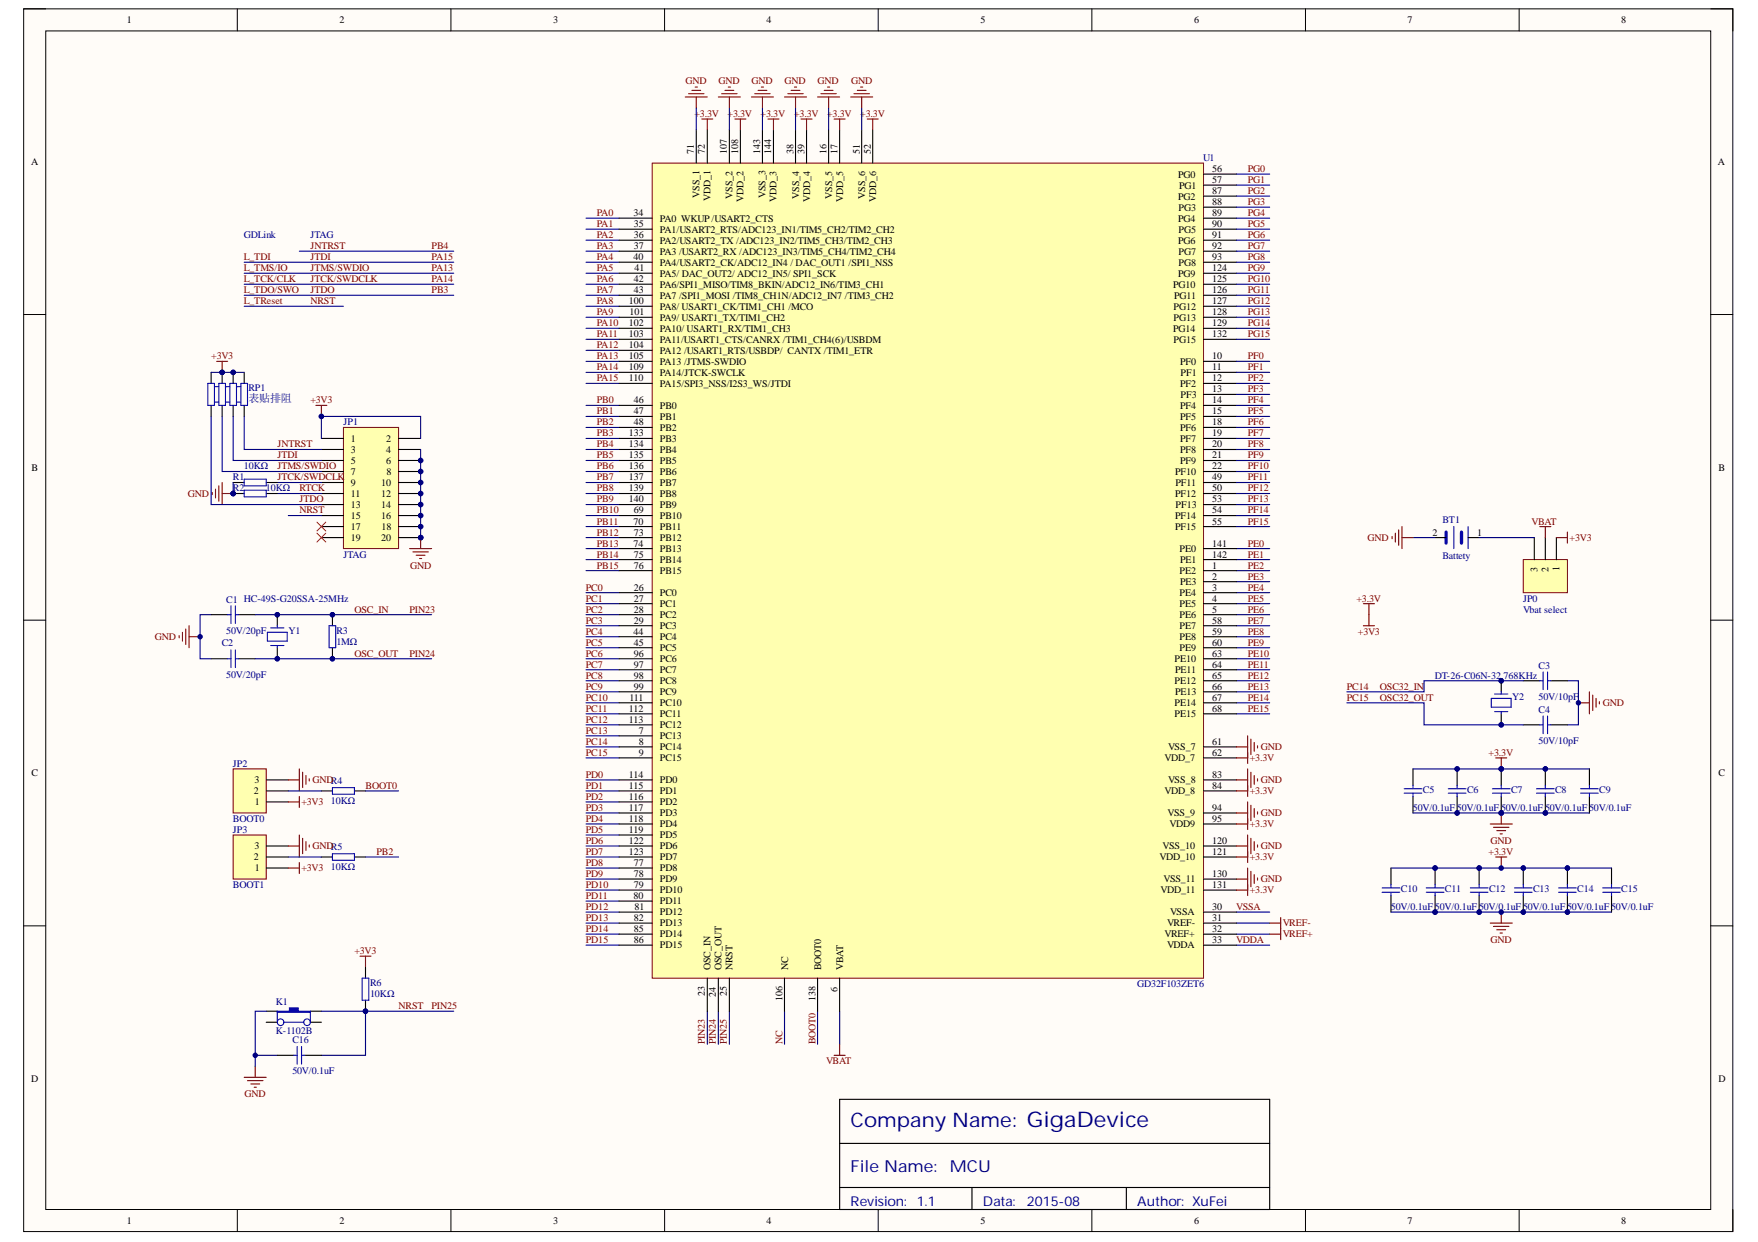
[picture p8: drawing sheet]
<svg xmlns="http://www.w3.org/2000/svg" width="297mm" height="210mm" viewBox="0 0 297 210" stroke-linecap="round" stroke-linejoin="round" font-family="sans-serif">
<defs><g id="words">
<text font-size="3.4" fill="#000080" x="143.7" y="190.5">Company Name: GigaDevice</text>
<g font-size="2.8" fill="#000080">
<text x="143.7" y="198">File Name:</text>
<text x="160.5" y="198">MCU</text>
</g>
<g font-size="2.3" fill="#000080">
<text x="143.7" y="203.8">Revision:</text>
<text x="154.9" y="203.8">1.1</text>
<text x="166.1" y="203.8">Data:</text>
<text x="173.5" y="203.8">2015-08</text>
<text x="192.1" y="203.8">Author: XuFei</text>
</g>
<text font-size="1.9" fill="#000080" x="42" y="67.9">表贴排阻</text>
<g font-size="1.7">
<text x="21.4" y="3.9">1</text>
<text x="57.4" y="3.9">2</text>
<text x="93.5" y="3.9">3</text>
<text x="129.5" y="3.9">4</text>
<text x="165.6" y="3.9">5</text>
<text x="201.8" y="3.9">6</text>
<text x="237.8" y="3.9">7</text>
<text x="273.9" y="3.9">8</text>
<text x="5.2" y="27.9">A</text>
<text x="117.3" y="26" transform="rotate(-90 117.3 26)">71</text>
<text x="119.1" y="26" transform="rotate(-90 119.1 26)">72</text>
<text x="122.8" y="26" transform="rotate(-90 122.8 26)">107</text>
<text x="124.7" y="26" transform="rotate(-90 124.7 26)">108</text>
<text x="128.4" y="26" transform="rotate(-90 128.4 26)">143</text>
<text x="130.3" y="26" transform="rotate(-90 130.3 26)">144</text>
<text x="134.1" y="26" transform="rotate(-90 134.1 26)">38</text>
<text x="135.9" y="26" transform="rotate(-90 135.9 26)">39</text>
<text x="139.7" y="26" transform="rotate(-90 139.7 26)">16</text>
<text x="141.5" y="26" transform="rotate(-90 141.5 26)">17</text>
<text x="145.3" y="26" transform="rotate(-90 145.3 26)">51</text>
<text x="147.1" y="26" transform="rotate(-90 147.1 26)">52</text>
<text x="204.8" y="29.1">56</text>
<text x="290.3" y="27.9">A</text>
<text x="118.2" y="33.4" transform="rotate(-90 118.2 33.4)">VSS_1</text>
<text x="120" y="34" transform="rotate(-90 120 34)">VDD_1</text>
<text x="123.8" y="33.6" transform="rotate(-90 123.8 33.6)">VSS_2</text>
<text x="125.6" y="34.1" transform="rotate(-90 125.6 34.1)">VDD_2</text>
<text x="129.4" y="33.5" transform="rotate(-90 129.4 33.5)">VSS_3</text>
<text x="131.2" y="34.1" transform="rotate(-90 131.2 34.1)">VDD_3</text>
<text x="135" y="33.6" transform="rotate(-90 135 33.6)">VSS_4</text>
<text x="136.9" y="34.1" transform="rotate(-90 136.9 34.1)">VDD_4</text>
<text x="140.6" y="33.6" transform="rotate(-90 140.6 33.6)">VSS_5</text>
<text x="142.5" y="34.1" transform="rotate(-90 142.5 34.1)">VDD_5</text>
<text x="146.2" y="33.6" transform="rotate(-90 146.2 33.6)">VSS_6</text>
<text x="148" y="34.1" transform="rotate(-90 148 34.1)">VDD_6</text>
<text x="199.1" y="30">PG0</text>
<text x="199.1" y="33.7">PG2</text>
<text x="199.1" y="35.6">PG3</text>
<text x="199.2" y="31.9">PG1</text>
<text x="204.8" y="30.9">57</text>
<text x="204.8" y="32.8">87</text>
<text x="204.8" y="34.7">88</text>
<text x="107" y="36.5">34</text>
<text x="107.1" y="38.4">35</text>
<text x="107.1" y="40.2">36</text>
<text x="111.5" y="37.4">PA0 WKUP /USART2_CTS</text>
<text x="111.5" y="39.3">PA1/USART2_RTS/ADC123_IN1/TIM5_CH2/TIM2_CH2</text>
<text x="111.5" y="41.2">PA2/USART2_TX /ADC123_IN2/TIM5_CH3/TIM2_CH3</text>
<text x="199.1" y="37.4">PG4</text>
<text x="199.1" y="41.2">PG6</text>
<text x="199.1" y="39.3">PG5</text>
<text x="204.8" y="36.5">89</text>
<text x="204.8" y="38.4">90</text>
<text x="204.8" y="40.2">91</text>
<text x="107" y="44">40</text>
<text x="107.1" y="42.1">37</text>
<text x="107.1" y="47.7">42</text>
<text x="107.2" y="45.8">41</text>
<text x="111.5" y="43">PA3 /USART2_RX /ADC123_IN3/TIM5_CH4/TIM2_CH4</text>
<text x="111.5" y="44.9">PA4/USART2_CK/ADC12_IN4 / DAC_OUT1 /SPI1_NSS</text>
<text x="111.5" y="46.7">PA5/ DAC_OUT2/ ADC12_IN5/ SPI1_SCK</text>
<text x="199.1" y="46.7">PG9</text>
<text x="199.1" y="43">PG7</text>
<text x="199.1" y="44.9">PG8</text>
<text x="204.8" y="42.1">92</text>
<text x="204.8" y="44">93</text>
<text x="204.8" y="45.8">124</text>
<text x="204.8" y="47.7">125</text>
<text x="106.3" y="51.4">100</text>
<text x="106.3" y="53.3">101</text>
<text x="107.1" y="49.5">43</text>
<text x="111.5" y="48.6">PA6/SPI1_MISO/TIM8_BKIN/ADC12_IN6/TIM3_CH1</text>
<text x="111.5" y="50.5">PA7 /SPI1_MOSI /TIM8_CH1N/ADC12_IN7 /TIM3_CH2</text>
<text x="111.5" y="52.3">PA8/ USART1_CK/TIM1_CH1 /MCO</text>
<text x="198.2" y="48.6">PG10</text>
<text x="198.3" y="52.3">PG12</text>
<text x="198.4" y="50.5">PG11</text>
<text x="204.8" y="49.5">126</text>
<text x="204.8" y="51.4">127</text>
<text x="204.8" y="53.3">128</text>
<text x="106.3" y="55.1">102</text>
<text x="106.3" y="57">103</text>
<text x="106.3" y="58.8">104</text>
<text x="111.5" y="54.2">PA9/ USART1_TX/TIM1_CH2</text>
<text x="111.5" y="56">PA10/ USART1_RX/TIM1_CH3</text>
<text x="111.5" y="57.9">PA11/USART1_CTS/CANRX /TIM1_CH4(6)/USBDM</text>
<text x="111.5" y="59.8">PA12 /USART1_RTS/USBDP/ CANTX /TIM1_ETR</text>
<text x="198.2" y="56">PG14</text>
<text x="198.3" y="54.2">PG13</text>
<text x="198.3" y="57.9">PG15</text>
<text x="204.8" y="55.1">129</text>
<text x="204.8" y="57">132</text>
<text x="106.3" y="60.7">105</text>
<text x="106.3" y="62.5">109</text>
<text x="106.3" y="64.4">110</text>
<text x="111.5" y="61.6">PA13 /JTMS-SWDIO</text>
<text x="111.5" y="63.5">PA14/JTCK-SWCLK</text>
<text x="111.5" y="65.3">PA15/SPI3_NSS/I2S3_WS/JTDI</text>
<text x="199.4" y="61.6">PF0</text>
<text x="199.4" y="65.3">PF2</text>
<text x="199.5" y="63.5">PF1</text>
<text x="204.8" y="60.7">10</text>
<text x="204.8" y="62.5">11</text>
<text x="204.8" y="64.4">12</text>
<text x="107.1" y="68.1">46</text>
<text x="107.1" y="70">47</text>
<text x="107.1" y="71.8">48</text>
<text x="111.5" y="69.1">PB0</text>
<text x="111.5" y="70.9">PB1</text>
<text x="199.4" y="69.1">PF4</text>
<text x="199.4" y="70.9">PF5</text>
<text x="199.5" y="67.2">PF3</text>
<text x="204.8" y="66.3">13</text>
<text x="204.8" y="68.1">14</text>
<text x="204.8" y="70">15</text>
<text x="204.8" y="71.8">18</text>
<text x="59.3" y="74.6">1</text>
<text x="59.3" y="76.5">3</text>
<text x="65.2" y="74.6">2</text>
<text x="65.2" y="76.5">4</text>
<text x="106.3" y="73.7">133</text>
<text x="106.3" y="75.6">134</text>
<text x="106.3" y="77.4">135</text>
<text x="111.5" y="72.8">PB2</text>
<text x="111.5" y="74.6">PB3</text>
<text x="111.5" y="76.5">PB4</text>
<text x="199.4" y="72.8">PF6</text>
<text x="199.4" y="74.6">PF7</text>
<text x="199.4" y="76.5">PF8</text>
<text x="204.8" y="73.7">19</text>
<text x="204.8" y="75.6">20</text>
<text x="204.8" y="77.4">21</text>
<text x="5.3" y="79.5">B</text>
<text x="59.3" y="78.4">5</text>
<text x="59.3" y="80.2">7</text>
<text x="59.3" y="82.1">9</text>
<text x="59.3" y="83.9">11</text>
<text x="64.4" y="82.1">10</text>
<text x="64.4" y="83.9">12</text>
<text x="65.2" y="78.4">6</text>
<text x="65.3" y="80.2">8</text>
<text x="106.3" y="79.3">136</text>
<text x="106.3" y="81.1">137</text>
<text x="106.3" y="83">139</text>
<text x="111.5" y="78.4">PB5</text>
<text x="111.5" y="80.2">PB6</text>
<text x="111.5" y="82.1">PB7</text>
<text x="111.5" y="83.9">PB8</text>
<text x="198.6" y="80.2">PF10</text>
<text x="198.6" y="83.9">PF12</text>
<text x="198.6" y="82.1">PF11</text>
<text x="199.4" y="78.4">PF9</text>
<text x="204.8" y="79.3">22</text>
<text x="204.8" y="81.1">49</text>
<text x="204.8" y="83">50</text>
<text x="290.3" y="79.5">B</text>
<text x="59.3" y="85.8">13</text>
<text x="59.3" y="87.7">15</text>
<text x="59.3" y="89.6">17</text>
<text x="64.4" y="85.8">14</text>
<text x="64.4" y="87.7">16</text>
<text x="64.5" y="89.6">18</text>
<text x="106.3" y="84.9">140</text>
<text x="107" y="88.7">70</text>
<text x="107.1" y="86.7">69</text>
<text x="111.5" y="87.7">PB10</text>
<text x="111.5" y="89.6">PB11</text>
<text x="111.5" y="85.8">PB9</text>
<text x="198.6" y="87.7">PF14</text>
<text x="198.6" y="89.6">PF15</text>
<text x="198.6" y="85.8">PF13</text>
<text x="204.8" y="84.9">53</text>
<text x="204.8" y="86.7">54</text>
<text x="204.8" y="88.7">55</text>
<text x="59.3" y="91.5">19</text>
<text x="64.4" y="91.5">20</text>
<text x="107" y="92.4">74</text>
<text x="107.1" y="90.5">73</text>
<text x="107.1" y="94.2">75</text>
<text x="111.5" y="91.5">PB12</text>
<text x="111.5" y="93.3">PB13</text>
<text x="111.5" y="95.2">PB14</text>
<text x="199.3" y="93.3">PE0</text>
<text x="199.4" y="95.2">PE1</text>
<text x="204.8" y="92.4">141</text>
<text x="204.8" y="94.2">142</text>
<text x="242" y="90.5">2</text>
<text x="249.6" y="90.5">1</text>
<text x="107.1" y="99.8">26</text>
<text x="107.1" y="101.7">27</text>
<text x="107.1" y="96.1">76</text>
<text x="111.5" y="100.8">PC0</text>
<text x="111.5" y="97">PB15</text>
<text x="199.3" y="97">PE2</text>
<text x="199.3" y="100.8">PE4</text>
<text x="199.4" y="98.9">PE3</text>
<text x="204.8" y="96.1">1</text>
<text x="204.8" y="98">2</text>
<text x="204.8" y="99.8">3</text>
<text x="204.8" y="101.7">4</text>
<text x="259.8" y="96.6" transform="rotate(-90 259.8 96.6)">3</text>
<text x="261.7" y="96.6" transform="rotate(-90 261.7 96.6)">2</text>
<text x="263.5" y="96.5" transform="rotate(-90 263.5 96.5)">1</text>
<text x="107" y="107.3">44</text>
<text x="107.1" y="103.5">28</text>
<text x="107.1" y="105.4">29</text>
<text x="111.5" y="102.6">PC1</text>
<text x="111.5" y="104.5">PC2</text>
<text x="111.5" y="106.3">PC3</text>
<text x="199.3" y="102.6">PE5</text>
<text x="199.3" y="104.5">PE6</text>
<text x="199.3" y="106.3">PE7</text>
<text x="204.8" y="103.5">5</text>
<text x="204.8" y="105.4">58</text>
<text x="204.8" y="107.3">59</text>
<text x="107.1" y="109.1">45</text>
<text x="107.1" y="111">96</text>
<text x="107.1" y="112.8">97</text>
<text x="111.5" y="108.2">PC4</text>
<text x="111.5" y="110.1">PC5</text>
<text x="111.5" y="111.9">PC6</text>
<text x="111.5" y="113.8">PC7</text>
<text x="198.5" y="111.9">PE10</text>
<text x="198.6" y="113.8">PE11</text>
<text x="199.3" y="108.2">PE8</text>
<text x="199.3" y="110.1">PE9</text>
<text x="204.8" y="109.1">60</text>
<text x="204.8" y="111">63</text>
<text x="204.8" y="112.8">64</text>
<text x="106.3" y="118.4">111</text>
<text x="107.1" y="114.7">98</text>
<text x="107.1" y="116.6">99</text>
<text x="111.5" y="115.6">PC8</text>
<text x="111.5" y="117.5">PC9</text>
<text x="111.5" y="119.4">PC10</text>
<text x="198.5" y="115.6">PE12</text>
<text x="198.5" y="119.4">PE14</text>
<text x="198.6" y="117.5">PE13</text>
<text x="204.8" y="114.7">65</text>
<text x="204.8" y="116.6">66</text>
<text x="204.8" y="118.4">67</text>
<text x="106.3" y="120.3">112</text>
<text x="106.3" y="122.1">113</text>
<text x="107.9" y="124">7</text>
<text x="107.9" y="125.9">8</text>
<text x="111.5" y="124.9">PC13</text>
<text x="111.5" y="121.2">PC11</text>
<text x="111.5" y="123.1">PC12</text>
<text x="198.5" y="121.2">PE15</text>
<text x="204.8" y="125.9">61</text>
<text x="204.8" y="120.3">68</text>
<text x="5.3" y="131.2">C</text>
<text x="106.3" y="131.4">114</text>
<text x="107.9" y="127.7">9</text>
<text x="111.5" y="126.8">PC14</text>
<text x="111.5" y="128.7">PC15</text>
<text x="196.8" y="128.7">VDD_7</text>
<text x="197.4" y="126.8">VSS_7</text>
<text x="204.8" y="127.7">62</text>
<text x="204.8" y="131.4">83</text>
<text x="290.3" y="131.2">C</text>
<text x="42.9" y="134.2">2</text>
<text x="43" y="132.4">3</text>
<text x="43.1" y="136.1">1</text>
<text x="106.3" y="133.3">115</text>
<text x="106.3" y="135.2">116</text>
<text x="106.3" y="137">117</text>
<text x="111.5" y="132.4">PD0</text>
<text x="111.5" y="134.2">PD1</text>
<text x="111.5" y="136.1">PD2</text>
<text x="111.5" y="137.9">PD3</text>
<text x="196.8" y="134.2">VDD_8</text>
<text x="197.3" y="137.9">VSS_9</text>
<text x="197.4" y="132.4">VSS_8</text>
<text x="204.8" y="133.3">84</text>
<text x="204.8" y="137">94</text>
<text x="43" y="143.5">3</text>
<text x="106.3" y="138.9">118</text>
<text x="106.3" y="140.7">119</text>
<text x="106.3" y="142.6">122</text>
<text x="111.5" y="139.8">PD4</text>
<text x="111.5" y="141.7">PD5</text>
<text x="111.5" y="143.5">PD6</text>
<text x="196.4" y="143.5">VSS_10</text>
<text x="197.6" y="139.8">VDD9</text>
<text x="204.8" y="138.9">95</text>
<text x="204.8" y="142.6">120</text>
<text x="42.9" y="145.4">2</text>
<text x="43.1" y="147.2">1</text>
<text x="106.3" y="144.5">123</text>
<text x="107.1" y="146.3">77</text>
<text x="107.1" y="148.2">78</text>
<text x="111.5" y="147.2">PD8</text>
<text x="111.5" y="149.1">PD9</text>
<text x="111.5" y="145.4">PD7</text>
<text x="195.9" y="145.4">VDD_10</text>
<text x="196.6" y="149.1">VSS_11</text>
<text x="204.8" y="144.5">121</text>
<text x="204.8" y="148.2">130</text>
<text x="107" y="151.9">80</text>
<text x="107.1" y="150">79</text>
<text x="107.1" y="155.6">82</text>
<text x="107.2" y="153.8">81</text>
<text x="111.5" y="151">PD10</text>
<text x="111.5" y="152.8">PD11</text>
<text x="111.5" y="154.7">PD12</text>
<text x="196.1" y="151">VDD_11</text>
<text x="197.7" y="154.7">VSSA</text>
<text x="204.8" y="153.8">30</text>
<text x="204.8" y="155.6">31</text>
<text x="204.8" y="150">131</text>
<text x="107.1" y="157.5">85</text>
<text x="107.1" y="159.3">86</text>
<text x="111.5" y="156.5">PD13</text>
<text x="111.5" y="158.4">PD14</text>
<text x="111.5" y="160.3">PD15</text>
<text x="196.8" y="158.4">VREF+</text>
<text x="197.2" y="156.5">VREF-</text>
<text x="197.2" y="160.3">VDDA</text>
<text x="204.8" y="157.5">32</text>
<text x="204.8" y="159.3">33</text>
<text x="120" y="164" transform="rotate(-90 120 164)">OSC_IN</text>
<text x="121.9" y="164" transform="rotate(-90 121.9 164)">OSC_OUT</text>
<text x="123.8" y="164" transform="rotate(-90 123.8 164)">NRST</text>
<text x="133.2" y="164" transform="rotate(-90 133.2 164)">NC</text>
<text x="138.7" y="164" transform="rotate(-90 138.7 164)">BOOT0</text>
<text x="141.5" y="167.6" transform="rotate(-90 141.5 167.6)">6</text>
<text x="142.5" y="164" transform="rotate(-90 142.5 164)">VBAT</text>
<text x="119.1" y="168.4" transform="rotate(-90 119.1 168.4)">23</text>
<text x="121" y="168.5" transform="rotate(-90 121 168.5)">24</text>
<text x="122.8" y="168.4" transform="rotate(-90 122.8 168.4)">25</text>
<text x="132.2" y="169.2" transform="rotate(-90 132.2 169.2)">106</text>
<text x="137.8" y="169.2" transform="rotate(-90 137.8 169.2)">138</text>
<text x="5.2" y="182.8">D</text>
<text x="290.3" y="182.8">D</text>
<text x="21.4" y="206.8">1</text>
<text x="57.4" y="206.8">2</text>
<text x="93.5" y="206.8">3</text>
<text x="129.5" y="206.8">4</text>
<text x="165.6" y="206.8">5</text>
<text x="201.8" y="206.8">6</text>
<text x="237.8" y="206.8">7</text>
<text x="273.9" y="206.8">8</text>
</g>
<g font-size="1.7" fill="#800000">
<text x="115.8" y="14.2">GND</text>
<text x="121.4" y="14.2">GND</text>
<text x="127" y="14.2">GND</text>
<text x="132.6" y="14.2">GND</text>
<text x="138.1" y="14.2">GND</text>
<text x="143.8" y="14.2">GND</text>
<text x="117.3" y="19.8">+3.3V</text>
<text x="122.9" y="19.8">+3.3V</text>
<text x="128.5" y="19.8">+3.3V</text>
<text x="134.2" y="19.8">+3.3V</text>
<text x="139.8" y="19.8">+3.3V</text>
<text x="145.3" y="19.8">+3.3V</text>
<text x="210.8" y="29.1">PG0</text>
<text x="210.8" y="30.9">PG1</text>
<text x="210.8" y="32.8">PG2</text>
<text x="210.8" y="34.7">PG3</text>
<text x="100.8" y="36.5">PA0</text>
<text x="100.8" y="38.4">PA1</text>
<text x="100.8" y="40.2">PA2</text>
<text x="210.8" y="36.5">PG4</text>
<text x="210.8" y="38.4">PG5</text>
<text x="210.8" y="40.2">PG6</text>
<text x="41.2" y="45.8">L_TMS/IO</text>
<text x="41.2" y="47.7">L_TCK/CLK</text>
<text x="41.2" y="44">L_TDI</text>
<text x="52.5" y="42.1">JNTRST</text>
<text x="52.5" y="44">JTDI</text>
<text x="52.5" y="45.8">JTMS/SWDIO</text>
<text x="52.5" y="47.7">JTCK/SWDCLK</text>
<text x="72.9" y="42.1">PB4</text>
<text x="72.9" y="44">PA15</text>
<text x="72.9" y="45.8">PA13</text>
<text x="72.9" y="47.7">PA14</text>
<text x="100.8" y="44">PA4</text>
<text x="100.8" y="45.8">PA5</text>
<text x="100.8" y="47.7">PA6</text>
<text x="100.8" y="42.1">PA3</text>
<text x="210.8" y="42.1">PG7</text>
<text x="210.8" y="45.8">PG9</text>
<text x="210.8" y="44">PG8</text>
<text x="210.8" y="47.7">PG10</text>
<text x="41.2" y="49.5">L_TDO/SWO</text>
<text x="41.2" y="51.4">L_TReset</text>
<text x="52.5" y="49.5">JTDO</text>
<text x="52.5" y="51.4">NRST</text>
<text x="72.9" y="49.5">PB3</text>
<text x="100.8" y="49.5">PA7</text>
<text x="100.8" y="53.3">PA9</text>
<text x="100.8" y="51.4">PA8</text>
<text x="210.8" y="49.5">PG11</text>
<text x="210.8" y="51.4">PG12</text>
<text x="210.8" y="53.3">PG13</text>
<text x="100.8" y="57">PA11</text>
<text x="100.8" y="58.8">PA12</text>
<text x="100.8" y="55.1">PA10</text>
<text x="210.8" y="55.1">PG14</text>
<text x="210.8" y="57">PG15</text>
<text x="35.7" y="60.7">+3V3</text>
<text x="100.8" y="64.4">PA15</text>
<text x="100.8" y="60.7">PA13</text>
<text x="100.8" y="62.5">PA14</text>
<text x="210.8" y="60.7">PF0</text>
<text x="210.8" y="62.5">PF1</text>
<text x="210.8" y="64.4">PF2</text>
<text x="52.5" y="68.1">+3V3</text>
<text x="100.8" y="70">PB1</text>
<text x="100.8" y="71.8">PB2</text>
<text x="100.8" y="68.1">PB0</text>
<text x="210.8" y="66.3">PF3</text>
<text x="210.8" y="68.1">PF4</text>
<text x="210.8" y="70">PF5</text>
<text x="210.8" y="71.8">PF6</text>
<text x="46.9" y="75.6">JNTRST</text>
<text x="46.9" y="77.4">JTDI</text>
<text x="100.8" y="77.4">PB5</text>
<text x="100.8" y="73.7">PB3</text>
<text x="100.8" y="75.6">PB4</text>
<text x="210.8" y="73.7">PF7</text>
<text x="210.8" y="77.4">PF9</text>
<text x="210.8" y="75.6">PF8</text>
<text x="31.7" y="83.9">GND</text>
<text x="46.9" y="79.3">JTMS/SWDIO</text>
<text x="46.9" y="81.1">JTCK/SWDCLK</text>
<text x="50.6" y="83">RTCK</text>
<text x="100.8" y="79.3">PB6</text>
<text x="100.8" y="81.1">PB7</text>
<text x="100.8" y="83">PB8</text>
<text x="210.8" y="81.1">PF11</text>
<text x="210.8" y="79.3">PF10</text>
<text x="210.8" y="83">PF12</text>
<text x="50.6" y="86.7">NRST</text>
<text x="50.6" y="84.9">JTDO</text>
<text x="100.8" y="86.7">PB10</text>
<text x="100.8" y="88.7">PB11</text>
<text x="100.8" y="84.9">PB9</text>
<text x="210.8" y="86.7">PF14</text>
<text x="210.8" y="88.7">PF15</text>
<text x="210.8" y="84.9">PF13</text>
<text x="258.8" y="88.7">VBAT</text>
<text x="100.8" y="90.5">PB12</text>
<text x="100.8" y="92.4">PB13</text>
<text x="100.8" y="94.2">PB14</text>
<text x="210.8" y="92.4">PE0</text>
<text x="210.8" y="94.2">PE1</text>
<text x="231" y="91.5">GND</text>
<text x="265.2" y="91.5">+3V3</text>
<text x="69.3" y="96.1">GND</text>
<text x="99" y="99.8">PC0</text>
<text x="99" y="101.7">PC1</text>
<text x="100.8" y="96.1">PB15</text>
<text x="210.8" y="96.1">PE2</text>
<text x="210.8" y="98">PE3</text>
<text x="210.8" y="99.8">PE4</text>
<text x="210.8" y="101.7">PE5</text>
<text x="229.2" y="101.7">+3.3V</text>
<text x="59.9" y="103.5">OSC_IN</text>
<text x="69.2" y="103.5">PIN23</text>
<text x="99" y="107.3">PC4</text>
<text x="99" y="105.4">PC3</text>
<text x="99" y="103.5">PC2</text>
<text x="210.8" y="103.5">PE6</text>
<text x="210.8" y="105.4">PE7</text>
<text x="210.8" y="107.3">PE8</text>
<text x="229.4" y="107.3">+3V3</text>
<text x="26.1" y="108.2">GND</text>
<text x="59.9" y="111">OSC_OUT</text>
<text x="69.2" y="111">PIN24</text>
<text x="99" y="109.1">PC5</text>
<text x="99" y="111">PC6</text>
<text x="99" y="112.8">PC7</text>
<text x="210.8" y="109.1">PE9</text>
<text x="210.8" y="112.8">PE11</text>
<text x="210.8" y="111">PE10</text>
<text x="99" y="114.7">PC8</text>
<text x="99" y="116.6">PC9</text>
<text x="99" y="118.4">PC10</text>
<text x="210.8" y="118.4">PE14</text>
<text x="210.8" y="114.7">PE12</text>
<text x="210.8" y="116.6">PE13</text>
<text x="227.6" y="116.6">PC14</text>
<text x="227.6" y="118.4">PC15</text>
<text x="233.2" y="116.6">OSC32_IN</text>
<text x="233.2" y="118.4">OSC32_OUT</text>
<text x="270.8" y="119.4">GND</text>
<text x="99" y="122.1">PC12</text>
<text x="99" y="124">PC13</text>
<text x="99" y="125.9">PC14</text>
<text x="99" y="120.3">PC11</text>
<text x="210.8" y="120.3">PE15</text>
<text x="99" y="127.7">PC15</text>
<text x="99" y="131.4">PD0</text>
<text x="211.2" y="128.7">+3.3V</text>
<text x="213" y="126.8">GND</text>
<text x="251.5" y="127.7">+3.3V</text>
<text x="50.9" y="136.1">+3V3</text>
<text x="52.8" y="132.4">GNDR4</text>
<text x="61.8" y="133.3">BOOT0</text>
<text x="99" y="133.3">PD1</text>
<text x="99" y="137">PD3</text>
<text x="99" y="135.2">PD2</text>
<text x="211.2" y="134.2">+3.3V</text>
<text x="213" y="132.4">GND</text>
<text x="213" y="137.9">GND</text>
<text x="52.8" y="143.5">GNDR5</text>
<text x="99" y="138.9">PD4</text>
<text x="99" y="140.7">PD5</text>
<text x="99" y="142.6">PD6</text>
<text x="211.2" y="139.8">+3.3V</text>
<text x="213" y="143.5">GND</text>
<text x="251.8" y="142.6">GND</text>
<text x="50.9" y="147.2">+3V3</text>
<text x="63.6" y="144.5">PB2</text>
<text x="99" y="144.5">PD7</text>
<text x="99" y="146.3">PD8</text>
<text x="99" y="148.2">PD9</text>
<text x="211.2" y="145.4">+3.3V</text>
<text x="213" y="149.1">GND</text>
<text x="251.5" y="144.5">+3.3V</text>
<text x="99" y="150">PD10</text>
<text x="99" y="151.9">PD11</text>
<text x="99" y="153.8">PD12</text>
<text x="99" y="155.6">PD13</text>
<text x="208.9" y="153.8">VSSA</text>
<text x="211.2" y="151">+3.3V</text>
<text x="59.9" y="161.2">+3V3</text>
<text x="99" y="157.5">PD14</text>
<text x="99" y="159.3">PD15</text>
<text x="208.9" y="159.3">VDDA</text>
<text x="216.7" y="158.4">VREF+</text>
<text x="216.7" y="156.5">VREF-</text>
<text x="251.8" y="159.3">GND</text>
<text x="67.3" y="170.6">NRST</text>
<text x="72.9" y="170.6">PIN25</text>
<text x="119.1" y="176.5" transform="rotate(-90 119.1 176.5)">PIN23</text>
<text x="121" y="176.5" transform="rotate(-90 121 176.5)">PIN24</text>
<text x="122.8" y="176.5" transform="rotate(-90 122.8 176.5)">PIN25</text>
<text x="132.2" y="176.5" transform="rotate(-90 132.2 176.5)">NC</text>
<text x="137.8" y="176.5" transform="rotate(-90 137.8 176.5)">BOOT0</text>
<text x="139.6" y="179.9">VBAT</text>
<text x="41.3" y="185.5">GND</text>
</g>
<g font-size="1.7" fill="#000080">
<text x="203.3" y="27.2">U1</text>
<text x="41.2" y="40.2">GDLink</text>
<text x="52.5" y="40.2">JTAG</text>
<text x="42" y="66.1">RP1</text>
<text x="58" y="71.8">JP1</text>
<text x="39.3" y="83">R2</text>
<text x="39.3" y="81.1">R1</text>
<text x="41.2" y="79.3">10KΩ</text>
<text x="44.9" y="83">10KΩ</text>
<text x="243.7" y="88.4">BT1</text>
<text x="58" y="94.2">JTAG</text>
<text x="243.7" y="94.4">Battety</text>
<text x="38.2" y="101.9">C1 HC-49S-G20SSA-25MHz</text>
<text x="257.3" y="101.7">JP0</text>
<text x="38.2" y="107.1">50V/20pF</text>
<text x="48.7" y="107.1">Y1</text>
<text x="56.8" y="107.1">R3</text>
<text x="257.3" y="103.5">Vbat select</text>
<text x="37.5" y="109.1">C2</text>
<text x="56.8" y="109">1MΩ</text>
<text x="260" y="113">C3</text>
<text x="38.2" y="114.5">50V/20pF</text>
<text x="242.5" y="114.7">DT-26-C06N-32.768KHz</text>
<text x="255.5" y="118.3">Y2</text>
<text x="260" y="118.3">50V/10pF</text>
<text x="260" y="120.5">C4</text>
<text x="260" y="125.7">50V/10pF</text>
<text x="39.3" y="129.6">JP2</text>
<text x="55.9" y="135.9">10KΩ</text>
<text x="238.7" y="137">50V/0.1uF 50V/0.1uF 50V/0.1uF 50V/0.1uF 50V/0.1uF</text>
<text x="240.4" y="134.1">C5</text>
<text x="247.9" y="134.1">C6</text>
<text x="255.3" y="134.1">C7</text>
<text x="262.8" y="134.1">C8</text>
<text x="270.2" y="134.1">C9</text>
<text x="39.3" y="138.9">BOOT0</text>
<text x="39.3" y="140.7">JP3</text>
<text x="55.9" y="147.1">10KΩ</text>
<text x="39.3" y="150">BOOT1</text>
<text x="235" y="153.8">50V/0.1uF 50V/0.1uF 50V/0.1uF 50V/0.1uF 50V/0.1uF 50V/0.1uF</text>
<text x="236.7" y="150.8">C10</text>
<text x="244.1" y="150.8">C11</text>
<text x="251.6" y="150.8">C12</text>
<text x="259" y="150.8">C13</text>
<text x="266.5" y="150.8">C14</text>
<text x="273.9" y="150.8">C15</text>
<text x="62.5" y="166.6">R6</text>
<text x="192.1" y="166.8">GD32F103ZET6</text>
<text x="46.6" y="169.8">K1</text>
<text x="62.5" y="168.5">10KΩ</text>
<text x="46.6" y="174.8">K-1102B</text>
<text x="49.4" y="176.3">C16</text>
<text x="49.4" y="181.5">50V/0.1uF</text>
</g>
</g></defs>
<path d="M4 1.5h288.8v206.6h-288.8z" fill-rule="evenodd" fill="#fffcf8"/>
<path d="M4 1.5h288.8v206.6h-288.8z" fill="none" stroke="#000" stroke-width=".17"/>
<path d="M7.7 5.2h281.4v199.2h-281.4z" fill-rule="evenodd" fill="#fffcf8"/>
<g fill="none" stroke="#000" stroke-width=".17">
<path d="M4 1.5h3.7M7.7 5.2h281.4v199.2h-281.4zM40.1 1.5v3.7M76.2 1.5v3.7M112.3 1.5v3.7M148.4 1.5v3.7M184.5 1.5v3.7M220.6 1.5v3.7M256.7 1.5v3.7M289.1 1.5h3.7v3.7M4 53.2h3.7M289.1 53.2h3.7"/>
<path d="M4 104.8h3.7M289.1 104.8h3.7M4 156.5h3.7M289.1 156.5h3.7M40.1 204.4v3.7M76.2 204.4v3.7M112.3 204.4v3.7M148.4 204.4v3.7M184.5 204.4v3.7M220.6 204.4v3.7M256.7 204.4v3.7M292.8 204.4v3.7"/>
</g>
<path d="M141.9 185.8h72.6v18.6h-72.6zM141.9 193.2h72.6M141.9 200.7h72.6M164.2 200.7v3.7M190.3 200.7v3.7" fill="none" stroke="#000" stroke-width=".19"/>
<g fill="none" stroke="#000080" stroke-width=".18">
<path d="M99 36.9h5.6M99 38.7h5.6M99 40.6h5.6M99 42.5h5.6M99 44.3h5.6M99 46.2h5.6M99 48h5.6M99 49.9h5.6M99 51.8h5.6M99 53.6h5.6M99 55.5h5.6M99 57.3h5.6"/>
<path d="M99 59.2h5.6M99 61.1h5.6M99 62.9h5.6M99 64.8h5.6M99 68.5h5.6M99 70.4h5.6M99 72.2h5.6M99 74.1h5.6M99 76h5.6M99 77.8h5.6M99 79.7h5.6M99 81.5h5.6"/>
<path d="M99 83.4h5.6M99 85.3h5.6M99 87.1h5.6M99 89h5.6M99 90.9h5.6M99 92.7h5.6M99 115.1h5.6M99 116.9h5.6M99 118.8h5.6M99 100.2h5.6M99 102h5.6M99 103.9h5.6"/>
<path d="M99 105.7h5.6M99 107.6h5.6M99 109.5h5.6M99 111.3h5.6M99 113.2h5.6M99 131.8h5.6M99 133.7h5.6M99 135.5h5.6M99 137.4h5.6M99 139.3h5.6M99 120.6h5.6M99 122.5h5.6"/>
<path d="M99 124.4h5.6M99 141.1h5.6M99 143h5.6M99 144.8h5.6M99 146.7h5.6M99 148.6h5.6M99 150.4h5.6M99 152.3h5.6M99 154.1h5.6M99 156h5.6M99 157.9h5.6M99 159.7h5.6"/>
</g>
<g fill="none" stroke="#000080" stroke-width=".19">
<path d="M208.9 92.7h5.6M208.9 94.6h5.6M208.9 96.4h5.6M208.9 98.3h5.6M208.9 100.2h5.6M208.9 102h5.6M208.9 103.9h5.6M208.9 105.8h5.6M208.9 107.6h5.6M208.9 109.5h5.6M208.9 111.3h5.6M208.9 113.2h5.6"/>
<path d="M208.9 115.1h5.6M208.9 116.9h5.6M208.9 118.8h5.6M208.9 120.6h5.6M208.9 156h5.6M208.9 157.9h5.6M208.9 159.7h5.6M208.9 154.1h5.6M123.2 170.9v5.6M132.6 170.9v5.6M138.1 170.9v5.6M141.9 170.9v5.6"/>
</g>
<path d="M35.7 103.9h2.8M35.7 111.3h2.8M40.3 103.9h2.8M40.3 111.3h2.8" fill="none" stroke="#000" stroke-width=".18"/>
<path d="M38.5 103.9h.5M38.5 111.3h.5M39 102.4v3M39 109.8v3M39.8 103.9h.5M39.8 102.4v3M39.8 109.8v3M39.8 111.3h.5" fill="none" stroke="#00f" stroke-width=".18"/>
<circle cx="46.8" cy="111.3" r=".37" fill="#000080"/>
<circle cx="46.8" cy="111.3" r=".37" fill="none" stroke="#000080" stroke-width=".17"/>
<circle cx="46.8" cy="103.9" r=".37" fill="#000080"/>
<circle cx="46.8" cy="103.9" r=".37" fill="none" stroke="#000080" stroke-width=".17"/>
<path d="M46.9 109.5v1.8" fill="none" stroke="#000" stroke-width=".18"/>
<circle cx="46.8" cy="111.3" r=".37" fill="#000080"/>
<circle cx="46.8" cy="111.3" r=".37" fill="none" stroke="#000080" stroke-width=".17"/>
<path d="M46.9 103.9v1.8" fill="none" stroke="#000" stroke-width=".18"/>
<circle cx="46.8" cy="103.9" r=".37" fill="#000080"/>
<circle cx="46.8" cy="103.9" r=".37" fill="none" stroke="#000080" stroke-width=".17"/>
<path d="M45.2 106.9h3.3v1.5h-3.3zM45.7 106.1h2.3M45.7 109.1h2.3M46.9 105.7v.4M46.9 109.1v.4" fill="none" stroke="#00f" stroke-width=".18"/>
<path d="M35.7 103.9h-1.9v7.4h1.9" fill="none" stroke="#000080" stroke-width=".18"/>
<path d="M30.3 107.4v.4M30.8 106.9v1.5M31.4 106.3v2.6M31.9 105.7v3.8M31.9 107.6h1.9" fill="none" stroke="#800000" stroke-width=".18"/>
<circle cx="33.8" cy="107.6" r=".37" fill="#000080"/>
<circle cx="33.8" cy="107.6" r=".37" fill="none" stroke="#000080" stroke-width=".17"/>
<path d="M45 170.9h1.9M52.4 170.9h1.9" fill="none" stroke="#000" stroke-width=".18"/>
<path d="M46.9 170.9h2v-.6h1.5v.6h2v.2h-5.5z" fill-rule="evenodd" fill="#00f"/>
<path d="M46.9 170.9h2v-.6h1.5v.6h2v.2h-5.5z" fill="none" stroke="#00f" stroke-width=".18"/>
<g fill="none" stroke="#00f" stroke-width=".19">
<path d="M46.9 170.9v1.9M48 172.8h3.3M52.4 170.9v1.9"/>
<circle cx="47.4" cy="172.8" r=".56"/>
<circle cx="51.9" cy="172.8" r=".56"/>
</g>
<path d="M45 172.8h1.9M52.4 172.8h1.9" fill="none" stroke="#000" stroke-width=".19"/>
<path d="M60.8 161.6h1.9M61.8 161.6v1.9" fill="none" stroke="#800000" stroke-width=".18"/>
<path d="M41.3 182.1h3.7M41.8 182.6h2.6M42.4 183.2h1.5M42.9 183.8h.4M43.1 180.2v1.9" fill="none" stroke="#800000" stroke-width=".19"/>
<path d="M43.1 178.4h3.8M45 170.9h-1.9v9.3" fill="none" stroke="#000080" stroke-width=".19"/>
<circle cx="43.1" cy="178.3" r=".37" fill="#000080"/>
<circle cx="43.1" cy="178.3" r=".37" fill="none" stroke="#000080" stroke-width=".17"/>
<path d="M61.8 170.9v7.5h-7.5" fill="none" stroke="#000080" stroke-width=".19"/>
<circle cx="61.8" cy="170.9" r=".37" fill="#000080"/>
<circle cx="61.8" cy="170.9" r=".37" fill="none" stroke="#000080" stroke-width=".17"/>
<circle cx="61.8" cy="170.9" r=".37" fill="#000080"/>
<circle cx="61.8" cy="170.9" r=".37" fill="none" stroke="#000080" stroke-width=".17"/>
<path d="M61.8 169v1.9" fill="none" stroke="#000" stroke-width=".18"/>
<circle cx="61.8" cy="170.9" r=".37" fill="#000080"/>
<circle cx="61.8" cy="170.9" r=".37" fill="none" stroke="#000080" stroke-width=".17"/>
<path d="M54.3 133.7h1.9M59.9 133.7h1.9M61.8 163.5v1.8" fill="none" stroke="#000" stroke-width=".18"/>
<path d="M56.2 133.1h3.7v1.1h-3.7zM61.2 165.3h1.1v3.7h-1.1z" fill="none" stroke="#00f" stroke-width=".18"/>
<path d="M46.9 178.4h2.7M51.5 178.4h2.8" fill="none" stroke="#000" stroke-width=".19"/>
<path d="M49.6 178.4h.6M50.2 176.9v2.9M50.9 178.4h.6M50.9 176.9v2.9" fill="none" stroke="#00f" stroke-width=".19"/>
<path d="M39.4 129.9h5.6v7.5h-5.6z" fill-rule="evenodd" fill="#ffffb0"/>
<path d="M39.4 129.9h5.6v7.5h-5.6z" fill="none" stroke="#800000" stroke-width=".17"/>
<path d="M45 135.5h3.7M45 133.7h3.7M45 131.8h3.7M54.3 144.8h1.9M59.9 144.8h1.9" fill="none" stroke="#000" stroke-width=".18"/>
<path d="M48.7 131.8h1.9M50.6 129.9v3.8M51.1 130.5v2.6M51.7 131.1v1.5M52.3 131.6v.4" fill="none" stroke="#800000" stroke-width=".18"/>
<path d="M48.7 133.7h5.6M61.8 133.7h5.5" fill="none" stroke="#000080" stroke-width=".18"/>
<path d="M56.2 144.3h3.7v1.1h-3.7z" fill="none" stroke="#00f" stroke-width=".18"/>
<path d="M39.4 141.1h5.6v7.5h-5.6z" fill-rule="evenodd" fill="#ffffb0"/>
<path d="M39.4 141.1h5.6v7.5h-5.6z" fill="none" stroke="#800000" stroke-width=".17"/>
<path d="M45 146.7h3.7M45 144.8h3.7M45 143h3.7" fill="none" stroke="#000" stroke-width=".18"/>
<path d="M48.7 143h1.9M50.6 141.1v3.7M51.1 141.7v2.6M51.7 142.2v1.5M52.3 142.8v.4" fill="none" stroke="#800000" stroke-width=".18"/>
<path d="M48.7 144.8h5.6M61.8 144.8h5.5" fill="none" stroke="#000080" stroke-width=".18"/>
<path d="M264.8 115.1h1.9v7.4h-1.9" fill="none" stroke="#000080" stroke-width=".19"/>
<path d="M266.7 118.8h1.9M268.6 116.9v3.7M269.1 117.5v2.6M269.7 118v1.5M270.2 118.6v.4" fill="none" stroke="#800000" stroke-width=".19"/>
<circle cx="266.7" cy="118.8" r=".37" fill="#000080"/>
<circle cx="266.7" cy="118.8" r=".37" fill="none" stroke="#000080" stroke-width=".17"/>
<path d="M257.4 115.1h2.8M262 115.1h2.8M257.4 122.5h2.8M262 122.5h2.8" fill="none" stroke="#000" stroke-width=".19"/>
<path d="M260.2 115.1h.5M260.7 113.6v2.9M261.5 115.1h.5M261.5 113.6v2.9M260.2 122.5h.5M260.7 121v3M261.5 121v3M261.5 122.5h.5" fill="none" stroke="#00f" stroke-width=".19"/>
<circle cx="253.6" cy="122.5" r=".37" fill="#000080"/>
<circle cx="253.6" cy="122.5" r=".37" fill="none" stroke="#000080" stroke-width=".17"/>
<circle cx="253.7" cy="115.1" r=".38" fill="#000080"/>
<circle cx="253.7" cy="115.1" r=".38" fill="none" stroke="#000080" stroke-width=".17"/>
<path d="M253.7 120.6v1.9" fill="none" stroke="#000" stroke-width=".19"/>
<circle cx="253.6" cy="122.5" r=".37" fill="#000080"/>
<circle cx="253.6" cy="122.5" r=".37" fill="none" stroke="#000080" stroke-width=".17"/>
<path d="M253.7 115.1v1.8" fill="none" stroke="#000" stroke-width=".19"/>
<circle cx="253.7" cy="115.1" r=".38" fill="#000080"/>
<circle cx="253.7" cy="115.1" r=".38" fill="none" stroke="#000080" stroke-width=".17"/>
<path d="M252 118h3.3v1.5h-3.3zM252.5 117.3h2.3M253.7 116.9v.4M237.3 133.3h2.9M237.3 134h2.9M238.7 132.7v.6M238.7 134v.6M252.5 120.3h2.3M253.7 120.3v.3" fill="none" stroke="#00f" stroke-width=".19"/>
<path d="M238.7 130v2.7M238.7 134.6v2.8" fill="none" stroke="#000" stroke-width=".19"/>
<circle cx="246.2" cy="137.4" r=".37" fill="#000080"/>
<circle cx="246.2" cy="137.4" r=".37" fill="none" stroke="#000080" stroke-width=".17"/>
<circle cx="246.2" cy="129.9" r=".37" fill="#000080"/>
<circle cx="246.2" cy="129.9" r=".37" fill="none" stroke="#000080" stroke-width=".17"/>
<path d="M246.2 134.6v2.8" fill="none" stroke="#000" stroke-width=".19"/>
<circle cx="246.2" cy="137.4" r=".37" fill="#000080"/>
<circle cx="246.2" cy="137.4" r=".37" fill="none" stroke="#000080" stroke-width=".17"/>
<path d="M246.2 130v2.7" fill="none" stroke="#000" stroke-width=".19"/>
<circle cx="246.2" cy="129.9" r=".37" fill="#000080"/>
<circle cx="246.2" cy="129.9" r=".37" fill="none" stroke="#000080" stroke-width=".17"/>
<path d="M244.7 133.3h3M244.7 134h3M246.2 132.7v.6M246.2 134v.6" fill="none" stroke="#00f" stroke-width=".19"/>
<circle cx="253.7" cy="137.4" r=".38" fill="#000080"/>
<circle cx="253.7" cy="137.4" r=".38" fill="none" stroke="#000080" stroke-width=".17"/>
<circle cx="253.6" cy="129.9" r=".37" fill="#000080"/>
<circle cx="253.6" cy="129.9" r=".37" fill="none" stroke="#000080" stroke-width=".17"/>
<path d="M253.7 134.6v2.8" fill="none" stroke="#000" stroke-width=".19"/>
<circle cx="253.7" cy="137.4" r=".38" fill="#000080"/>
<circle cx="253.7" cy="137.4" r=".38" fill="none" stroke="#000080" stroke-width=".17"/>
<path d="M253.7 130v2.7" fill="none" stroke="#000" stroke-width=".19"/>
<circle cx="253.6" cy="129.9" r=".37" fill="#000080"/>
<circle cx="253.6" cy="129.9" r=".37" fill="none" stroke="#000080" stroke-width=".17"/>
<path d="M252.2 133.3h2.9M252.2 134h2.9M253.7 132.7v.6M253.7 134v.6" fill="none" stroke="#00f" stroke-width=".19"/>
<circle cx="261.1" cy="137.4" r=".37" fill="#000080"/>
<circle cx="261.1" cy="137.4" r=".37" fill="none" stroke="#000080" stroke-width=".17"/>
<circle cx="261.1" cy="129.9" r=".37" fill="#000080"/>
<circle cx="261.1" cy="129.9" r=".37" fill="none" stroke="#000080" stroke-width=".17"/>
<path d="M261.1 134.6v2.8" fill="none" stroke="#000" stroke-width=".19"/>
<circle cx="261.1" cy="137.4" r=".37" fill="#000080"/>
<circle cx="261.1" cy="137.4" r=".37" fill="none" stroke="#000080" stroke-width=".17"/>
<path d="M261.1 130v2.7" fill="none" stroke="#000" stroke-width=".19"/>
<circle cx="261.1" cy="129.9" r=".37" fill="#000080"/>
<circle cx="261.1" cy="129.9" r=".37" fill="none" stroke="#000080" stroke-width=".17"/>
<path d="M259.6 133.3h3M259.6 134h3M261.1 132.7v.6M261.1 134v.6M267.1 133.3h2.9M267.1 134h2.9M268.6 132.7v.6M268.6 134v.6" fill="none" stroke="#00f" stroke-width=".19"/>
<path d="M268.6 130v2.7M268.6 134.6v2.8" fill="none" stroke="#000" stroke-width=".19"/>
<path d="M214.5 157.9h1.9M214.5 156h1.9M216.4 155.1v3.7M140.9 178.4h1.9M141.9 176.5v1.9" fill="none" stroke="#800000" stroke-width=".19"/>
<circle cx="71.1" cy="77.8" r=".37" fill="#000080"/>
<circle cx="71.1" cy="77.8" r=".37" fill="none" stroke="#000080" stroke-width=".17"/>
<circle cx="71.1" cy="79.7" r=".37" fill="#000080"/>
<circle cx="71.1" cy="79.7" r=".37" fill="none" stroke="#000080" stroke-width=".17"/>
<circle cx="71.1" cy="81.5" r=".37" fill="#000080"/>
<circle cx="71.1" cy="81.5" r=".37" fill="none" stroke="#000080" stroke-width=".17"/>
<circle cx="71.1" cy="83.4" r=".37" fill="#000080"/>
<circle cx="71.1" cy="83.4" r=".37" fill="none" stroke="#000080" stroke-width=".17"/>
<circle cx="71.1" cy="85.3" r=".37" fill="#000080"/>
<circle cx="71.1" cy="85.3" r=".37" fill="none" stroke="#000080" stroke-width=".17"/>
<circle cx="71.1" cy="87.1" r=".37" fill="#000080"/>
<circle cx="71.1" cy="87.1" r=".37" fill="none" stroke="#000080" stroke-width=".17"/>
<circle cx="71.1" cy="89" r=".37" fill="#000080"/>
<circle cx="71.1" cy="89" r=".37" fill="none" stroke="#000080" stroke-width=".17"/>
<circle cx="71.1" cy="90.9" r=".37" fill="#000080"/>
<circle cx="71.1" cy="90.9" r=".37" fill="none" stroke="#000080" stroke-width=".17"/>
<path d="M58 72.2h9.3v20.5h-9.3z" fill-rule="evenodd" fill="#ffffb0"/>
<path d="M58 72.2h9.3v20.5h-9.3z" fill="none" stroke="#800000" stroke-width=".17"/>
<path d="M54.3 74.1h3.7M54.3 76h3.7M54.3 77.8h3.7M67.3 74.1h3.8M67.3 76h3.8M67.3 77.8h3.8" fill="none" stroke="#000" stroke-width=".18"/>
<circle cx="71.1" cy="77.8" r=".37" fill="#000080"/>
<circle cx="71.1" cy="77.8" r=".37" fill="none" stroke="#000080" stroke-width=".17"/>
<path d="M54.3 79.7h3.7M67.3 79.7h3.8" fill="none" stroke="#000" stroke-width=".18"/>
<circle cx="71.1" cy="79.7" r=".37" fill="#000080"/>
<circle cx="71.1" cy="79.7" r=".37" fill="none" stroke="#000080" stroke-width=".17"/>
<path d="M54.3 81.5h3.7M67.3 81.5h3.8" fill="none" stroke="#000" stroke-width=".18"/>
<circle cx="71.1" cy="81.5" r=".37" fill="#000080"/>
<circle cx="71.1" cy="81.5" r=".37" fill="none" stroke="#000080" stroke-width=".17"/>
<path d="M54.3 83.4h3.7M67.3 83.4h3.8" fill="none" stroke="#000" stroke-width=".18"/>
<circle cx="71.1" cy="83.4" r=".37" fill="#000080"/>
<circle cx="71.1" cy="83.4" r=".37" fill="none" stroke="#000080" stroke-width=".17"/>
<path d="M54.3 85.3h3.7M67.3 85.3h3.8" fill="none" stroke="#000" stroke-width=".18"/>
<circle cx="71.1" cy="85.3" r=".37" fill="#000080"/>
<circle cx="71.1" cy="85.3" r=".37" fill="none" stroke="#000080" stroke-width=".17"/>
<path d="M54.3 87.1h3.7M67.3 87.1h3.8" fill="none" stroke="#000" stroke-width=".18"/>
<circle cx="71.1" cy="87.1" r=".37" fill="#000080"/>
<circle cx="71.1" cy="87.1" r=".37" fill="none" stroke="#000080" stroke-width=".17"/>
<path d="M54.3 89h3.7M67.3 89h3.8" fill="none" stroke="#000" stroke-width=".18"/>
<circle cx="71.1" cy="89" r=".37" fill="#000080"/>
<circle cx="71.1" cy="89" r=".37" fill="none" stroke="#000080" stroke-width=".17"/>
<path d="M54.3 90.9h3.7M67.3 90.9h3.8" fill="none" stroke="#000" stroke-width=".18"/>
<circle cx="71.1" cy="90.9" r=".37" fill="#000080"/>
<circle cx="71.1" cy="90.9" r=".37" fill="none" stroke="#000080" stroke-width=".17"/>
<path d="M53.4 68.5h1.8M54.3 68.5v1.9" fill="none" stroke="#800000" stroke-width=".18"/>
<circle cx="54.3" cy="70.4" r=".37" fill="#000080"/>
<circle cx="54.3" cy="70.4" r=".37" fill="none" stroke="#000080" stroke-width=".17"/>
<path d="M71.1 76v14.9" fill="none" stroke="#000080" stroke-width=".18"/>
<circle cx="71.1" cy="90.9" r=".37" fill="#000080"/>
<circle cx="71.1" cy="90.9" r=".37" fill="none" stroke="#000080" stroke-width=".17"/>
<path d="M69.2 92.7h3.7M69.8 93.3h2.6M70.3 93.8h1.5M70.9 94.4h.4M71.1 90.9v1.8" fill="none" stroke="#800000" stroke-width=".18"/>
<circle cx="71.1" cy="90.9" r=".37" fill="#000080"/>
<circle cx="71.1" cy="90.9" r=".37" fill="none" stroke="#000080" stroke-width=".17"/>
<path d="M54.3 74.1v-3.7h16.8v3.7" fill="none" stroke="#000080" stroke-width=".18"/>
<circle cx="54.3" cy="70.4" r=".37" fill="#000080"/>
<circle cx="54.3" cy="70.4" r=".37" fill="none" stroke="#000080" stroke-width=".17"/>
<path d="M46.9 81.5h7.4M46.9 83.4h7.4M48.7 87.1h5.6" fill="none" stroke="#000080" stroke-width=".18"/>
<path d="M35.9 83.2v.4M36.4 82.7v1.5M37 82.1v2.6M37.5 81.5v3.8M37.5 83.4h1.9" fill="none" stroke="#800000" stroke-width=".18"/>
<circle cx="39.4" cy="83.4" r=".37" fill="#000080"/>
<circle cx="39.4" cy="83.4" r=".37" fill="none" stroke="#000080" stroke-width=".17"/>
<circle cx="37.5" cy="62.9" r=".37" fill="#000080"/>
<circle cx="37.5" cy="62.9" r=".37" fill="none" stroke="#000080" stroke-width=".17"/>
<circle cx="39.4" cy="62.9" r=".37" fill="#000080"/>
<circle cx="39.4" cy="62.9" r=".37" fill="none" stroke="#000080" stroke-width=".17"/>
<path d="M35.7 62.9v1.9M35.7 68.5v1.9M37.5 62.9v1.9M37.5 68.5v1.9M39.4 68.5v1.9M41.3 68.5v1.9" fill="none" stroke="#000" stroke-width=".18"/>
<path d="M38.8 64.8h1.2v3.7h-1.2zM40.7 64.8h1.1v3.7h-1.1z" fill="none" stroke="#00f" stroke-width=".18"/>
<circle cx="37.5" cy="62.9" r=".37" fill="#000080"/>
<circle cx="37.5" cy="62.9" r=".37" fill="none" stroke="#000080" stroke-width=".17"/>
<path d="M37 64.8h1.1v3.7h-1.1z" fill="none" stroke="#00f" stroke-width=".18"/>
<path d="M39.4 62.9v1.9" fill="none" stroke="#000" stroke-width=".18"/>
<circle cx="39.4" cy="62.9" r=".37" fill="#000080"/>
<circle cx="39.4" cy="62.9" r=".37" fill="none" stroke="#000080" stroke-width=".17"/>
<path d="M41.3 62.9v1.9" fill="none" stroke="#000" stroke-width=".18"/>
<path d="M35.1 64.8h1.1v3.7h-1.1zM36.2 68h.8M36.2 65.3h.8M38.1 68h.7M38.1 65.3h.7M40 68h.7M40 65.3h.7" fill="none" stroke="#00f" stroke-width=".18"/>
<circle cx="39.4" cy="83.4" r=".37" fill="#000080"/>
<circle cx="39.4" cy="83.4" r=".37" fill="none" stroke="#000080" stroke-width=".17"/>
<path d="M39.4 83.4h1.9" fill="none" stroke="#000" stroke-width=".18"/>
<circle cx="39.4" cy="83.4" r=".37" fill="#000080"/>
<circle cx="39.4" cy="83.4" r=".37" fill="none" stroke="#000080" stroke-width=".17"/>
<path d="M45 83.4h1.9" fill="none" stroke="#000" stroke-width=".18"/>
<path d="M41.3 82.9h3.7v1.1h-3.7z" fill="none" stroke="#00f" stroke-width=".18"/>
<path d="M53.6 88.2l1.4 1.5M53.6 90.1l1.4 1.5M55 88.2l-1.4 1.5M55 90.1l-1.4 1.5" fill="none" stroke="#f00" stroke-width=".17"/>
<path d="M35.7 62.9h5.6" fill="none" stroke="#000080" stroke-width=".18"/>
<path d="M36.6 61.1h1.9M37.5 61.1v1.8" fill="none" stroke="#800000" stroke-width=".18"/>
<circle cx="37.5" cy="62.9" r=".37" fill="#000080"/>
<circle cx="37.5" cy="62.9" r=".37" fill="none" stroke="#000080" stroke-width=".17"/>
<path d="M35.7 70.4v14.9h18.6M37.5 70.4v9.3h16.8M39.4 70.4v7.4h14.9M41.3 70.4v5.6h13" fill="none" stroke="#000080" stroke-width=".18"/>
<circle cx="56.2" cy="111.3" r=".37" fill="#000080"/>
<circle cx="56.2" cy="111.3" r=".37" fill="none" stroke="#000080" stroke-width=".17"/>
<circle cx="56.2" cy="103.9" r=".37" fill="#000080"/>
<circle cx="56.2" cy="103.9" r=".37" fill="none" stroke="#000080" stroke-width=".17"/>
<path d="M56.2 109.5v1.8" fill="none" stroke="#000" stroke-width=".18"/>
<circle cx="56.2" cy="111.3" r=".37" fill="#000080"/>
<circle cx="56.2" cy="111.3" r=".37" fill="none" stroke="#000080" stroke-width=".17"/>
<path d="M56.2 103.9v1.8" fill="none" stroke="#000" stroke-width=".18"/>
<circle cx="56.2" cy="103.9" r=".37" fill="#000080"/>
<circle cx="56.2" cy="103.9" r=".37" fill="none" stroke="#000080" stroke-width=".17"/>
<path d="M41.3 81h3.7v1.1h-3.7zM55.6 105.7h1.1v3.8h-1.1z" fill="none" stroke="#00f" stroke-width=".18"/>
<path d="M39.4 81.5v1.9M99 94.6h5.6M99 96.4h5.6" fill="none" stroke="#000080" stroke-width=".18"/>
<path d="M39.4 81.5h1.9M45 81.5h1.9" fill="none" stroke="#000" stroke-width=".18"/>
<circle cx="39.4" cy="83.4" r=".37" fill="#000080"/>
<circle cx="39.4" cy="83.4" r=".37" fill="none" stroke="#000080" stroke-width=".17"/>
<path d="M99 126.2h5.6M99 128.1h5.6" fill="none" stroke="#000080" stroke-width=".18"/>
<path d="M238.7 137.4h29.9M119.5 170.9v5.6M121.4 170.9v5.6" fill="none" stroke="#000080" stroke-width=".19"/>
<path d="M251.8 139.3h3.7M252.3 139.8h2.7M253.7 137.4v1.9M252.9 140.4h1.5M253.5 140.9h.3" fill="none" stroke="#800000" stroke-width=".19"/>
<circle cx="253.7" cy="137.4" r=".38" fill="#000080"/>
<circle cx="253.7" cy="137.4" r=".38" fill="none" stroke="#000080" stroke-width=".17"/>
<path d="M238.7 130h29.9" fill="none" stroke="#000080" stroke-width=".19"/>
<path d="M252.7 128.1h1.9M253.7 128.1v1.9" fill="none" stroke="#800000" stroke-width=".19"/>
<circle cx="253.6" cy="129.9" r=".37" fill="#000080"/>
<circle cx="253.6" cy="129.9" r=".37" fill="none" stroke="#000080" stroke-width=".17"/>
<path d="M48.7 135.5h1.9M50.6 134.6v1.9M48.7 146.7h1.9M50.6 145.8v1.8" fill="none" stroke="#800000" stroke-width=".18"/>
<path d="M110.2 27.6h93.2v137.7h-93.2z" fill-rule="evenodd" fill="#ffffb0"/>
<path d="M110.2 27.6h93.2v137.7h-93.2z" fill="none" stroke="#800000" stroke-width=".17"/>
<g fill="none" stroke="#000" stroke-width=".19">
<path d="M203.4 29.4h5.5M203.4 31.3h5.5M203.4 33.1h5.5M203.4 35h5.5M203.4 36.9h5.5M203.4 38.7h5.5M203.4 40.6h5.5M203.4 42.5h5.5M203.4 44.3h5.5M203.4 46.2h5.5M203.4 48h5.5M203.4 49.9h5.5"/>
<path d="M203.4 51.8h5.5M203.4 53.6h5.5M203.4 55.5h5.5M203.4 57.3h5.5M203.4 61.1h5.5M203.4 62.9h5.5M203.4 64.8h5.5M203.4 66.7h5.5M203.4 68.5h5.5M203.4 70.4h5.5M203.4 72.2h5.5M203.4 74.1h5.5"/>
<path d="M203.4 76h5.5M203.4 77.8h5.5M203.4 79.7h5.5M203.4 96.4h5.5M203.4 98.3h5.5M203.4 81.5h5.5M203.4 83.4h5.5M203.4 85.3h5.5M203.4 87.1h5.5M203.4 89h5.5M203.4 92.7h5.5M203.4 94.6h5.5"/>
<path d="M203.4 100.2h5.5M203.4 102h5.5M203.4 103.9h5.5M203.4 105.8h5.5M203.4 107.6h5.5M203.4 109.5h5.5M203.4 111.3h5.5M203.4 113.2h5.5M203.4 115.1h5.5M203.4 116.9h5.5M203.4 118.8h5.5M203.4 126.2h5.5"/>
<path d="M203.4 128.1h5.5M203.4 120.6h5.5M203.4 131.8h5.5M203.4 133.7h5.5M203.4 137.4h5.5M203.4 139.3h5.5M203.4 154.1h5.5M203.4 156h5.5M203.4 157.9h5.5M203.4 159.7h5.5M203.4 143h5.5M203.4 144.8h5.5"/>
<path d="M203.4 148.6h5.5M203.4 150.4h5.5"/>
</g>
<g fill="none" stroke="#000" stroke-width=".18">
<path d="M104.6 36.9h5.6M104.6 38.7h5.6M117.6 22v5.6M119.5 22v5.6M123.2 22v5.6M125.1 22v5.6M128.8 22v5.6M130.7 22v5.6M134.4 22v5.6M136.3 22v5.6M140 22v5.6M141.9 22v5.6"/>
<path d="M145.6 22v5.6M147.5 22v5.6M104.6 40.6h5.6M104.6 42.5h5.6M104.6 44.3h5.6M104.6 46.2h5.6M104.6 48h5.6M104.6 49.9h5.6M104.6 51.8h5.6M104.6 53.6h5.6M104.6 55.5h5.6M104.6 57.3h5.6"/>
<path d="M104.6 59.2h5.6M104.6 68.5h5.6M104.6 70.4h5.6M104.6 72.2h5.6M104.6 61.1h5.6M104.6 62.9h5.6M104.6 64.8h5.6M104.6 74.1h5.6M104.6 76h5.6M104.6 77.8h5.6M104.6 79.7h5.6M104.6 87.1h5.6"/>
<path d="M104.6 89h5.6M104.6 90.9h5.6M104.6 92.7h5.6M104.6 94.6h5.6M104.6 96.4h5.6M104.6 81.5h5.6M104.6 83.4h5.6M104.6 85.3h5.6M104.6 100.2h5.6M104.6 102h5.6M104.6 103.9h5.6M104.6 105.7h5.6"/>
<path d="M104.6 107.6h5.6M104.6 109.5h5.6M104.6 111.3h5.6M104.6 113.2h5.6M104.6 115.1h5.6M104.6 116.9h5.6M104.6 118.8h5.6M104.6 124.4h5.6M104.6 126.2h5.6M104.6 128.1h5.6M104.6 120.6h5.6M104.6 122.5h5.6"/>
<path d="M104.6 131.8h5.6M104.6 133.7h5.6M104.6 135.5h5.6M104.6 137.4h5.6M104.6 139.3h5.6M104.6 146.7h5.6M104.6 148.6h5.6M104.6 150.4h5.6M104.6 152.3h5.6M104.6 154.1h5.6M104.6 156h5.6M104.6 157.9h5.6"/>
<path d="M104.6 159.7h5.6M104.6 141.1h5.6M104.6 143h5.6M104.6 144.8h5.6M119.5 165.3v5.6M121.4 165.3v5.6M123.2 165.3v5.6M132.5 165.3v5.6M138.1 165.3v5.6M141.9 165.3v5.6"/>
</g>
<circle cx="242.5" cy="154.2" r=".38" fill="#000080"/>
<circle cx="242.5" cy="154.2" r=".38" fill="none" stroke="#000080" stroke-width=".17"/>
<circle cx="242.5" cy="146.7" r=".38" fill="#000080"/>
<circle cx="242.5" cy="146.7" r=".38" fill="none" stroke="#000080" stroke-width=".17"/>
<path d="M242.5 151.4v2.7" fill="none" stroke="#000" stroke-width=".19"/>
<circle cx="242.5" cy="154.2" r=".38" fill="#000080"/>
<circle cx="242.5" cy="154.2" r=".38" fill="none" stroke="#000080" stroke-width=".17"/>
<path d="M242.5 146.7v2.8" fill="none" stroke="#000" stroke-width=".19"/>
<circle cx="242.5" cy="146.7" r=".38" fill="#000080"/>
<circle cx="242.5" cy="146.7" r=".38" fill="none" stroke="#000080" stroke-width=".17"/>
<path d="M241 150.1h3M241 150.8h3M242.5 149.5v.6M242.5 150.8v.6" fill="none" stroke="#00f" stroke-width=".19"/>
<circle cx="249.9" cy="154.2" r=".37" fill="#000080"/>
<circle cx="249.9" cy="154.2" r=".37" fill="none" stroke="#000080" stroke-width=".17"/>
<circle cx="249.9" cy="146.7" r=".37" fill="#000080"/>
<circle cx="249.9" cy="146.7" r=".37" fill="none" stroke="#000080" stroke-width=".17"/>
<path d="M249.9 151.4v2.7" fill="none" stroke="#000" stroke-width=".19"/>
<circle cx="249.9" cy="154.2" r=".37" fill="#000080"/>
<circle cx="249.9" cy="154.2" r=".37" fill="none" stroke="#000080" stroke-width=".17"/>
<path d="M249.9 146.7v2.8" fill="none" stroke="#000" stroke-width=".19"/>
<circle cx="249.9" cy="146.7" r=".37" fill="#000080"/>
<circle cx="249.9" cy="146.7" r=".37" fill="none" stroke="#000080" stroke-width=".17"/>
<path d="M248.4 150.1h3M248.4 150.8h3M249.9 149.5v.6M249.9 150.8v.6" fill="none" stroke="#00f" stroke-width=".19"/>
<circle cx="257.4" cy="154.2" r=".37" fill="#000080"/>
<circle cx="257.4" cy="154.2" r=".37" fill="none" stroke="#000080" stroke-width=".17"/>
<circle cx="257.4" cy="146.7" r=".37" fill="#000080"/>
<circle cx="257.4" cy="146.7" r=".37" fill="none" stroke="#000080" stroke-width=".17"/>
<path d="M257.4 151.4v2.7" fill="none" stroke="#000" stroke-width=".19"/>
<circle cx="257.4" cy="154.2" r=".37" fill="#000080"/>
<circle cx="257.4" cy="154.2" r=".37" fill="none" stroke="#000080" stroke-width=".17"/>
<path d="M257.4 146.7v2.8" fill="none" stroke="#000" stroke-width=".19"/>
<circle cx="257.4" cy="146.7" r=".37" fill="#000080"/>
<circle cx="257.4" cy="146.7" r=".37" fill="none" stroke="#000080" stroke-width=".17"/>
<path d="M255.9 150.1h3M255.9 150.8h3M257.4 149.5v.6M257.4 150.8v.6" fill="none" stroke="#00f" stroke-width=".19"/>
<circle cx="264.8" cy="154.2" r=".37" fill="#000080"/>
<circle cx="264.8" cy="154.2" r=".37" fill="none" stroke="#000080" stroke-width=".17"/>
<circle cx="264.8" cy="146.7" r=".37" fill="#000080"/>
<circle cx="264.8" cy="146.7" r=".37" fill="none" stroke="#000080" stroke-width=".17"/>
<path d="M264.8 151.4v2.7" fill="none" stroke="#000" stroke-width=".19"/>
<circle cx="264.8" cy="154.2" r=".37" fill="#000080"/>
<circle cx="264.8" cy="154.2" r=".37" fill="none" stroke="#000080" stroke-width=".17"/>
<path d="M264.8 146.7v2.8" fill="none" stroke="#000" stroke-width=".19"/>
<circle cx="264.8" cy="146.7" r=".37" fill="#000080"/>
<circle cx="264.8" cy="146.7" r=".37" fill="none" stroke="#000080" stroke-width=".17"/>
<path d="M233.5 150.1h3M233.5 150.8h3M235 149.5v.6M235 150.8v.6M263.3 150.1h3M263.3 150.8h3M264.8 149.5v.6M264.8 150.8v.6M270.8 150.1h3M270.8 150.8h3M272.3 149.5v.6M272.3 150.8v.6" fill="none" stroke="#00f" stroke-width=".19"/>
<path d="M235 146.7v2.8M235 151.4v2.7M272.3 146.7v2.8M272.3 151.4v2.7" fill="none" stroke="#000" stroke-width=".19"/>
<path d="M235 146.7h37.3M235 154.1h37.3" fill="none" stroke="#000080" stroke-width=".19"/>
<path d="M252.7 144.8h1.9M253.7 144.8v1.9" fill="none" stroke="#800000" stroke-width=".19"/>
<circle cx="253.7" cy="146.7" r=".38" fill="#000080"/>
<circle cx="253.7" cy="146.7" r=".38" fill="none" stroke="#000080" stroke-width=".17"/>
<path d="M251.8 156h3.7M252.3 156.6h2.7M252.9 157.1h1.5M253.5 157.7h.3M253.7 154.1v1.9" fill="none" stroke="#800000" stroke-width=".19"/>
<circle cx="253.7" cy="154.2" r=".38" fill="#000080"/>
<circle cx="253.7" cy="154.2" r=".38" fill="none" stroke="#000080" stroke-width=".17"/>
<g fill="none" stroke="#800000" stroke-width=".19">
<path d="M208.9 139.3h1.9M208.9 133.7h1.9M208.9 128.1h1.9M208.9 126.2h1.9M208.9 131.8h1.9M208.9 137.4h1.9M210.8 124.4v4.6M210.8 130v4.6M210.8 135.5v4.7M211.4 124.9v2.6M211.4 130.5v2.6M211.4 136.1v2.6"/>
<path d="M211.9 125.5v1.5M211.9 131.1v1.5M211.9 136.6v1.5M212.5 126v.4M212.5 131.6v.4M212.5 137.2v.4M208.9 150.4h1.9M208.9 144.8h1.9M208.9 143h1.9M208.9 148.6h1.9M210.8 141.1v4.7M210.8 146.7v4.7"/>
<path d="M211.4 141.7v2.6M211.4 147.3v2.6M211.9 142.2v1.5M211.9 147.8v1.5M212.5 142.8v.4M212.5 148.4v.3"/>
</g>
<g fill="none" stroke="#800000" stroke-width=".18">
<path d="M115.8 16.4h3.7M116.3 15.8h2.6M116.9 15.3h1.5M117.5 14.7h.3M117.6 16.4v1.9M121.4 16.4h3.7M121.9 15.8h2.6M122.5 15.3h1.5M123 14.7h.4M123.2 16.4v1.9M127 16.4h3.7M127.5 15.8h2.6"/>
<path d="M128.1 15.3h1.5M128.6 14.7h.4M128.8 16.4v1.9M132.5 16.4h3.8M133.1 15.8h2.6M133.7 15.3h1.5M134.2 14.7h.4M134.4 16.4v1.9M138.1 16.4h3.8M138.7 15.8h2.6M139.3 15.3h1.4M139.8 14.7h.4"/>
<path d="M140 16.4v1.9M143.7 16.4h3.8M144.3 15.8h2.6M144.8 15.3h1.5M145.4 14.7h.4M145.6 16.4v1.9M118.6 20.1h1.8M119.5 20.1v1.9M124.2 20.1h1.8M125.1 20.1v1.9M129.8 20.1h1.8M130.7 20.1v1.9"/>
<path d="M135.3 20.1h1.9M136.3 20.1v1.9M140.9 20.1h1.9M141.9 20.1v1.9M146.5 20.1h1.9M147.5 20.1v1.9"/>
</g>
<path d="M117.6 18.3v3.7M123.2 18.3v3.7M128.8 18.3v3.7M134.4 18.3v3.7M140 18.3v3.7M145.6 18.3v3.7M43.1 103.9h29.8M43.1 111.3h29.8M54.3 170.9h22.4" fill="none" stroke="#000080" stroke-width=".18"/>
<g fill="none" stroke="#000080" stroke-width=".19">
<path d="M208.9 29.4h5.6M208.9 31.3h5.6M208.9 33.1h5.6M208.9 35h5.6M208.9 36.9h5.6M208.9 38.7h5.6M208.9 40.6h5.6M208.9 42.5h5.6M208.9 44.3h5.6M208.9 46.2h5.6M208.9 48h5.6M208.9 49.9h5.6"/>
<path d="M208.9 51.8h5.6M208.9 53.6h5.6M208.9 55.5h5.6M208.9 57.3h5.6M208.9 61.1h5.6M208.9 62.9h5.6M208.9 64.8h5.6M208.9 66.7h5.6M208.9 68.5h5.6M208.9 70.4h5.6M208.9 72.2h5.6M208.9 74.1h5.6"/>
<path d="M208.9 76h5.6M208.9 77.8h5.6M208.9 79.7h5.6M208.9 81.5h5.6M208.9 83.4h5.6M208.9 85.3h5.6M208.9 87.1h5.6M208.9 89h5.6M227.6 118.8h13v3.7h16.8M257.4 115.1h-16.8v1.8h-13"/>
</g>
<path d="M257.4 94.6h7.4v5.6h-7.4z" fill-rule="evenodd" fill="#ffffb0"/>
<path d="M257.4 94.6h7.4v5.6h-7.4z" fill="none" stroke="#800000" stroke-width=".17"/>
<path d="M242.5 90.9h1.8M248.1 90.9h1.8M259.2 90.9v3.7M261.1 90.9v3.7M263 90.9v3.7" fill="none" stroke="#000" stroke-width=".19"/>
<path d="M235.2 90.7v.3M235.8 90.1v1.5M236.3 89.6v2.6M236.9 89v3.7M236.9 90.9h1.8M260.2 89h1.8M261.1 89v1.9M263 90.9h1.8M264.8 89.9v1.9M230.4 102h1.8M230.4 105.8h1.8M231.3 102v3.8" fill="none" stroke="#800000" stroke-width=".19"/>
<path d="M245.6 89v3.7M248.1 89v3.7" fill="none" stroke="#00f" stroke-width=".19"/>
<path d="M244.3 89.9v1.9M246.9 89.9v1.9" fill="none" stroke="#00f" stroke-width=".56"/>
<path d="M238.7 90.9h3.8M249.9 90.9h9.3" fill="none" stroke="#000080" stroke-width=".19"/>
<path d="M41.3 44.3h35.4M41.3 46.2h35.4M41.3 48h35.4M41.3 49.9h35.4M41.3 51.8h16.7M50.6 42.5h26.1" fill="none" stroke="#000080" stroke-width=".18"/>
<use href="#words"/>
</svg>
